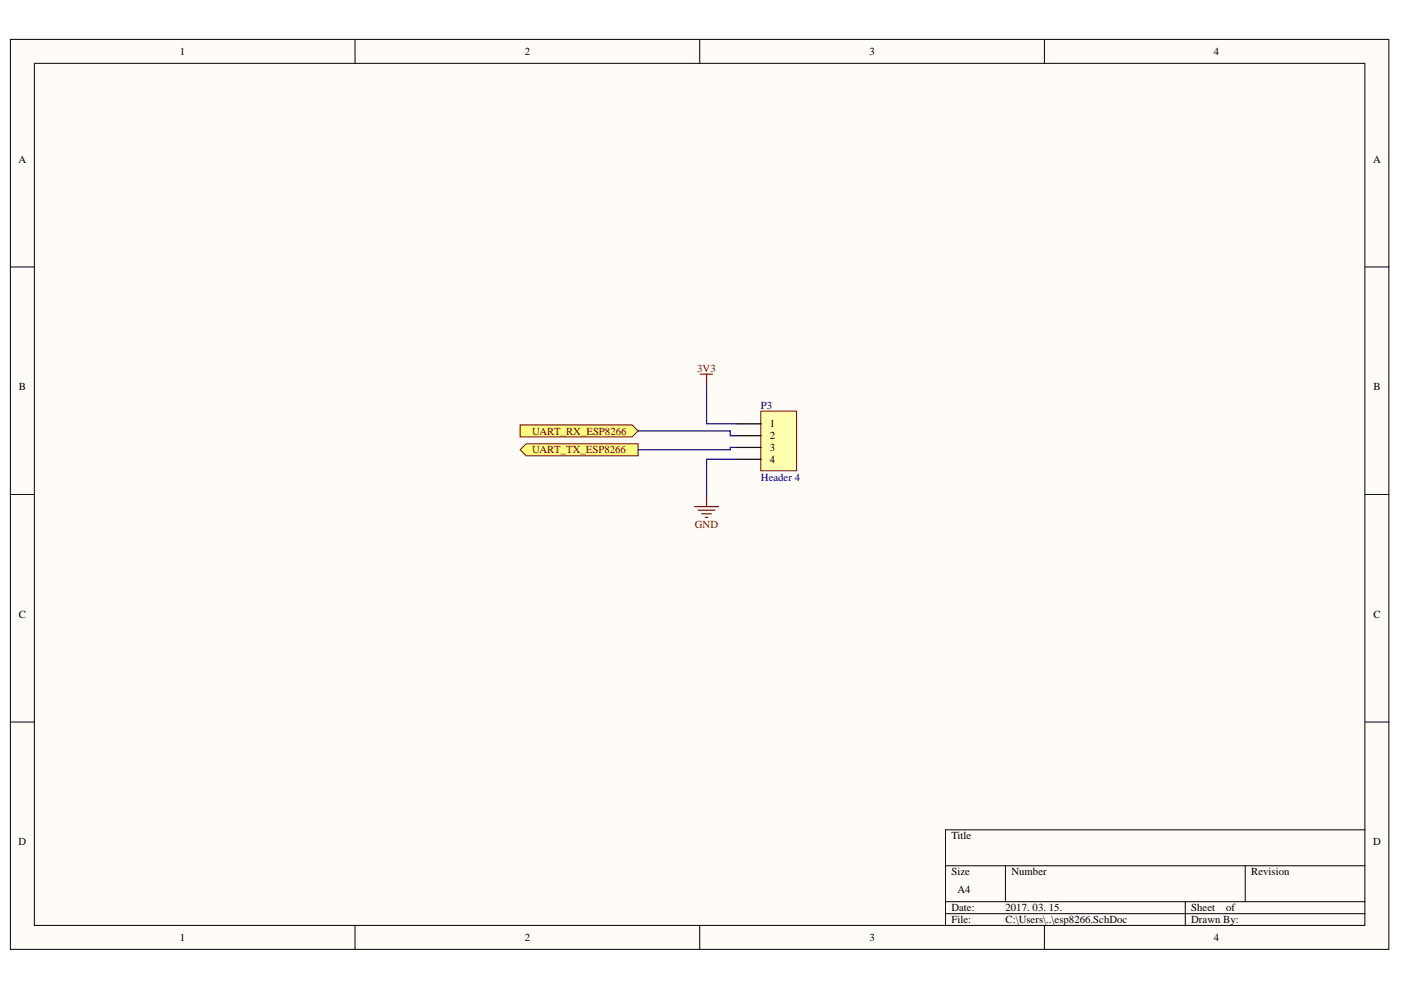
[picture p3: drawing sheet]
<svg xmlns="http://www.w3.org/2000/svg" width="297mm" height="210mm" viewBox="0 0 297 210" stroke-linecap="round" stroke-linejoin="round" font-family="sans-serif">
<defs><g id="words">
<g font-size="2.3">
<text x="38.2" y="11.7">1</text>
<text x="111.2" y="11.7">2</text>
<text x="184.3" y="11.7">3</text>
<text x="257.4" y="11.7">4</text>
<text x="3.9" y="34.5">A</text>
<text x="291.1" y="34.5">A</text>
<text x="4" y="82.8">B</text>
<text x="291.2" y="82.8">B</text>
<text x="163.2" y="90.6">1</text>
<text x="163.2" y="93.1">2</text>
<text x="163.2" y="95.7">3</text>
<text x="163.2" y="98.2">4</text>
<text x="4" y="131">C</text>
<text x="291.2" y="131">C</text>
<text x="3.9" y="179.2">D</text>
<text x="201.7" y="178">Title</text>
<text x="291.1" y="179.2">D</text>
<text x="201.7" y="185.6">Size</text>
<text x="214.5" y="185.6">Number</text>
<text x="265.3" y="185.6">Revision</text>
<text x="203" y="189.4">A4</text>
<text x="201.7" y="193.2">Date:</text>
<text x="201.7" y="195.8">File:</text>
<text x="213.2" y="193.2">2017. 03. 15.</text>
<text x="213.2" y="195.8">C:\Users\..\esp8266.SchDoc</text>
<text x="252.6" y="193.2">Sheet</text>
<text x="252.6" y="195.8">Drawn By:</text>
<text x="260" y="193.2">of</text>
<text x="38.2" y="199.6">1</text>
<text x="111.2" y="199.6">2</text>
<text x="184.3" y="199.6">3</text>
<text x="257.4" y="199.6">4</text>
</g>
<g font-size="2.3" fill="#800000">
<text x="147.8" y="78.8">3V3</text>
<text x="112.8" y="92.2">UART_RX_ESP8266</text>
<text x="112.8" y="96.1">UART_TX_ESP8266</text>
<text x="147.3" y="112">GND</text>
</g>
<g font-size="2.3" fill="#000080">
<text x="161.3" y="86.7">P3</text>
<text x="161.3" y="101.9">Header 4</text>
</g>
</g></defs>
<g fill="#fffcf8" stroke="#000" stroke-width=".21">
<path d="M2.2 8.4h292.3v192.9h-292.3z"/>
<path d="M7.3 13.4h282.1v182.8h-282.1z"/>
</g>
<g fill="none" stroke="#000" stroke-width=".21">
<path d="M75.3 8.4v5M148.4 8.4v5M221.4 8.4v5M2.2 56.6h5.1M289.4 56.6h5.1M2.2 104.8h5.1M289.4 104.8h5.1M2.2 153.1h5.1M289.4 153.1h5.1M289.4 175.9h-88.9v20.4M75.3 196.3v5M148.4 196.3v5"/>
<path d="M200.5 183.6h88.9M200.5 191.2h88.9M200.5 193.7h88.9M213.2 183.6v7.6M221.4 196.3v5M251.3 191.2v5.1M264 183.6v7.6"/>
</g>
<path d="M148.5 79.3h2.6M149.8 79.3v2.6M147.3 107.4h5M148 108.2h3.6M148.8 108.9h2M149.6 109.7h.5M149.8 104.9v2.5" fill="none" stroke="#800000" stroke-width=".25"/>
<g fill="#ffff80" stroke="#800000" stroke-width=".21">
<path d="M110.3 90.1h23.7l1.3 1.3-1.3 1.2h-23.7z" fill-rule="evenodd"/>
<path d="M110.3 95.4l1.3-1.3h23.7v2.5h-23.7z" fill-rule="evenodd"/>
</g>
<path d="M161.3 87.2h7.6v12.6h-7.6z" fill="#ffffb0" stroke="#800000" stroke-width=".21"/>
<path d="M156.3 89.9h5.1M156.3 92.4h5.1M156.3 94.9h5.1M156.3 97.4h5.1" fill="none" stroke="#000" stroke-width=".25"/>
<path d="M135.3 91.4h19.5v1h1.5M149.8 81.9v8h6.5M156.3 94.9h-1.5v.5h-19.5M156.3 97.4h-6.5v7.5" fill="none" stroke="#000080" stroke-width=".25"/>
<use href="#words"/>
</svg>
